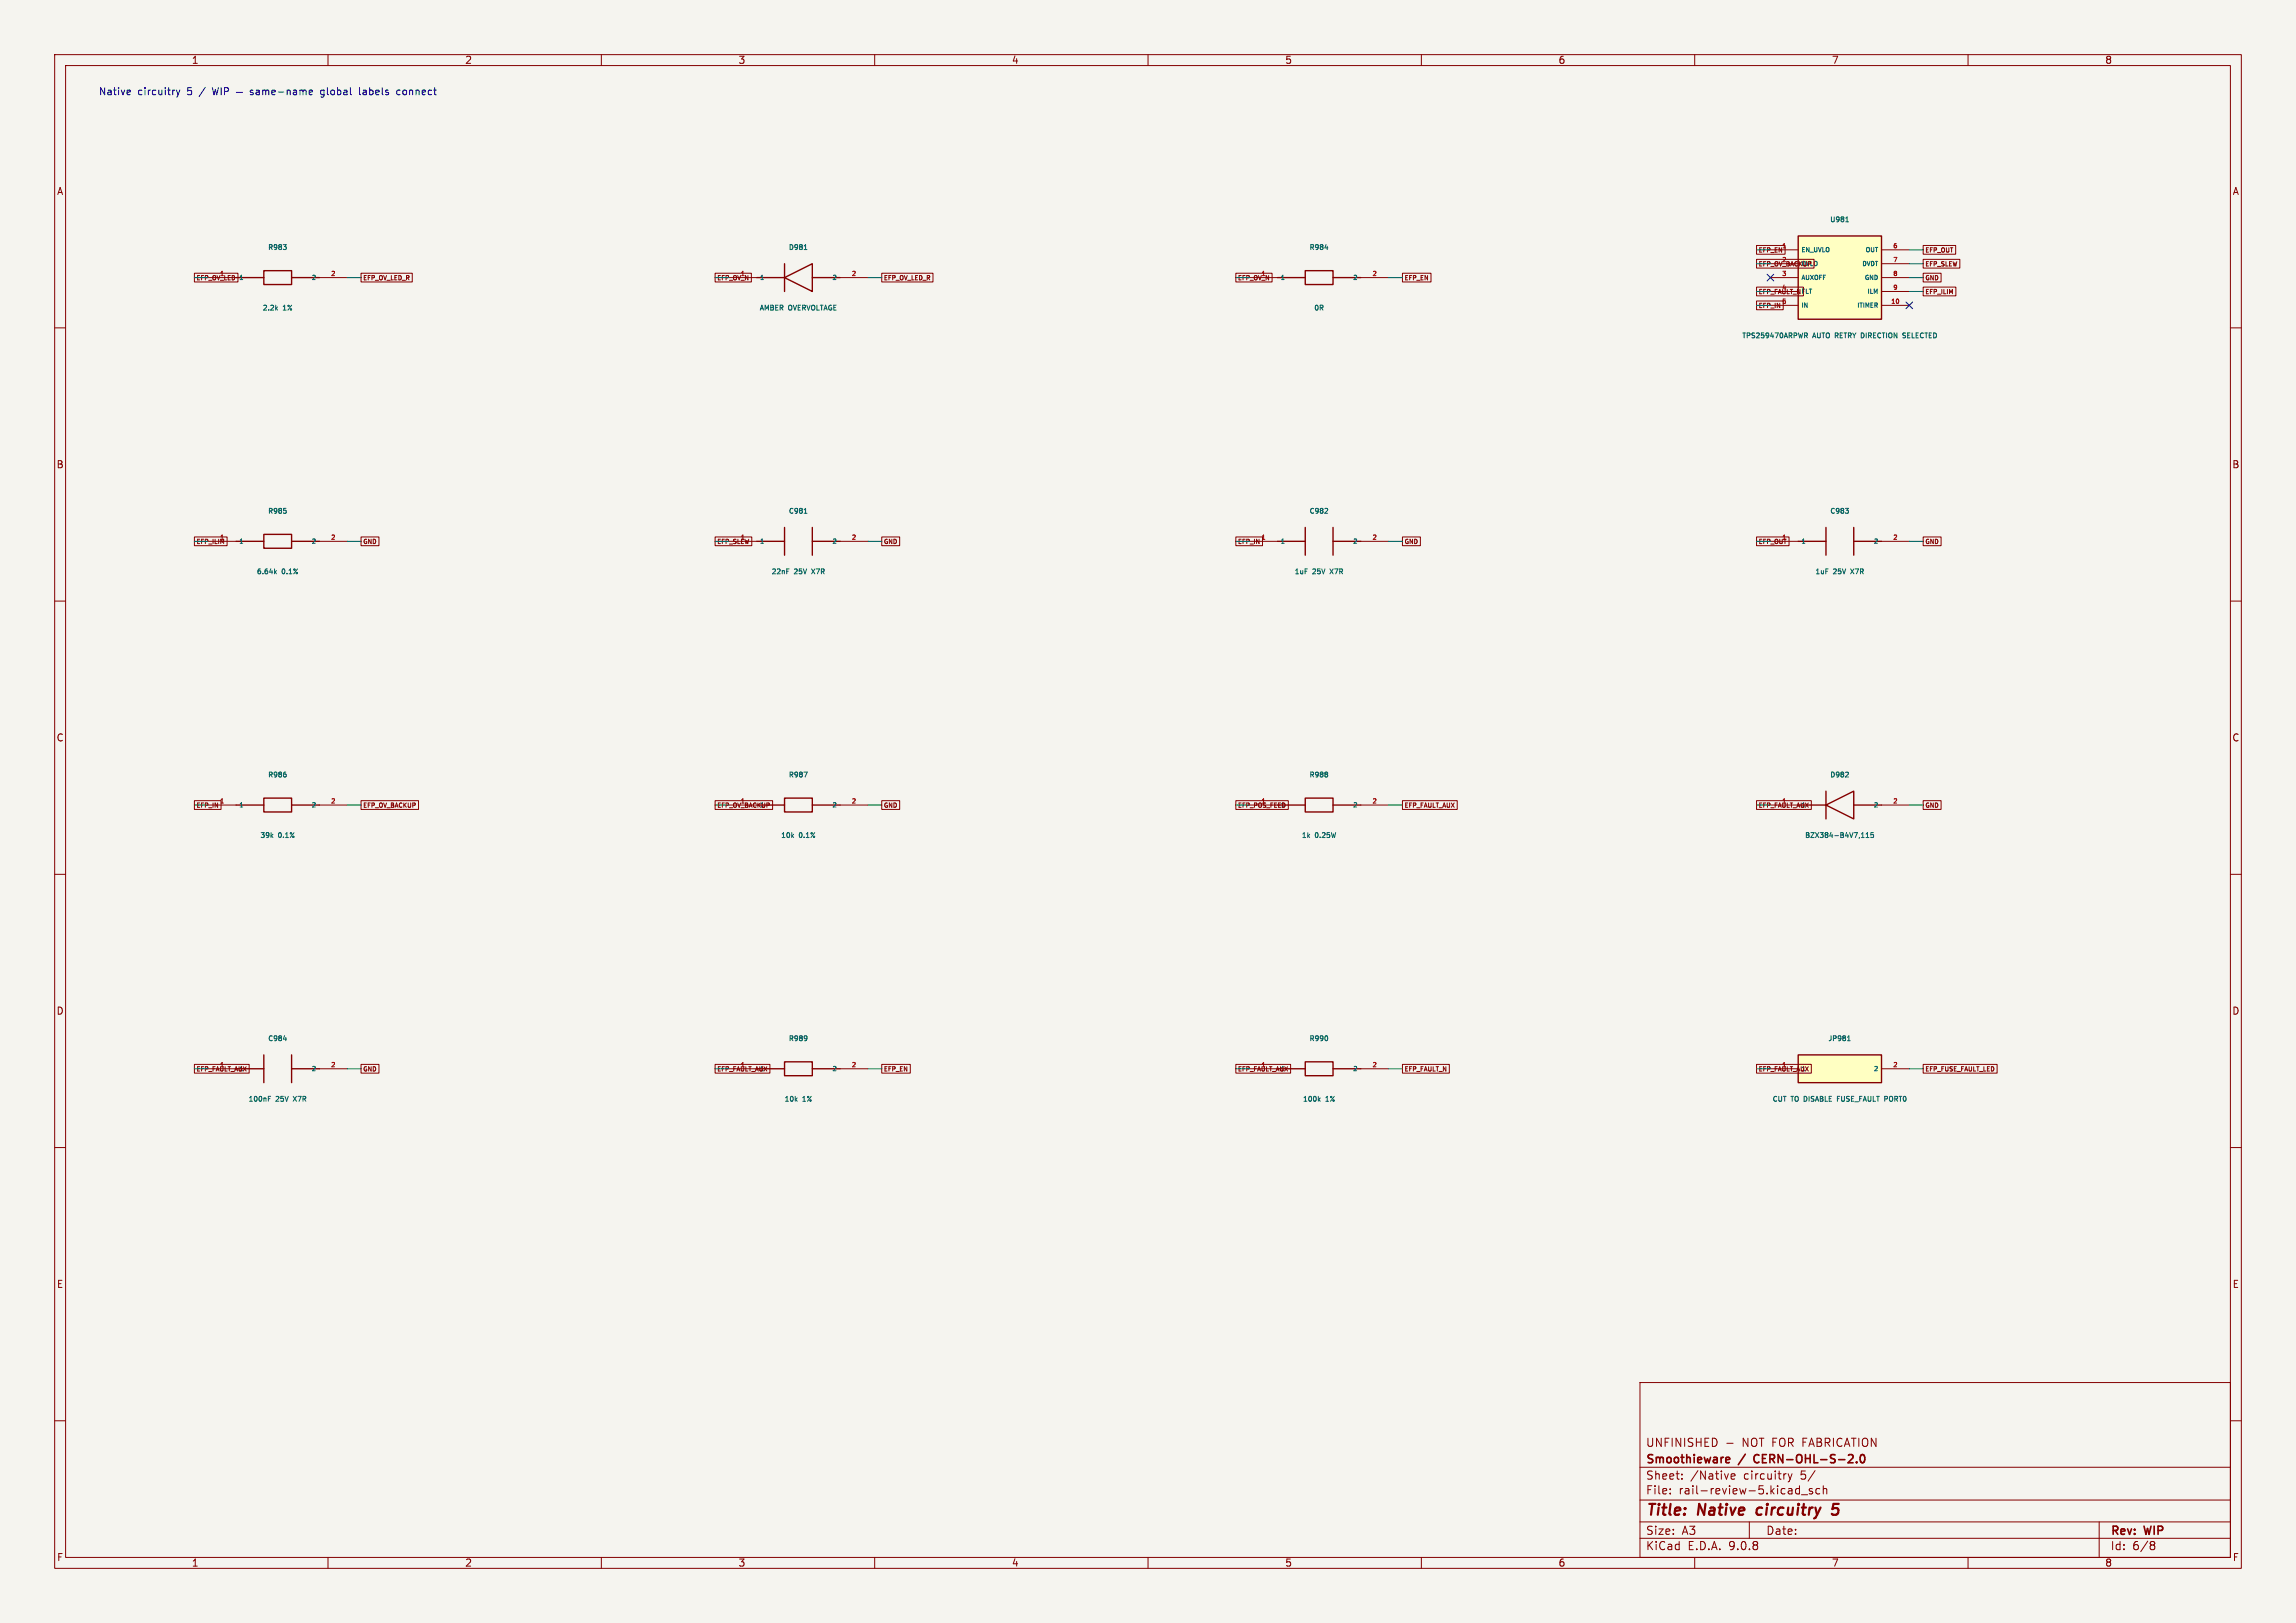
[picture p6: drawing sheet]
<svg xmlns="http://www.w3.org/2000/svg" width="420mm" height="297mm" viewBox="0 0 420 297" stroke-linecap="round" stroke-linejoin="round" font-family="sans-serif">
<defs><g id="words">
<g font-size="2.8" fill="#840000">
<text x="301" y="277.9">Title:</text>
<text x="310.6" y="277.9">Native</text>
<text x="322.2" y="277.9">circuitry</text>
</g>
<g font-size="2.1" fill="#840000">
<text x="301" y="268.2">Smoothieware</text>
<text x="301" y="265">UNFINISHED</text>
<text x="318.2" y="268.2">/</text>
<text x="318.7" y="265">NOT FOR FABRICATION</text>
<text x="321.5" y="268.2">CERN-OHL-S-2.0</text>
<text x="301" y="273.7">File:</text>
<text x="301" y="271">Sheet:</text>
<text x="307.1" y="273.7">rail-review-5.kicad_sch</text>
<text x="309.2" y="271">/Native</text>
<text x="319" y="271">circuitry</text>
<text x="329.5" y="271">5/</text>
<text x="301" y="281.1">Size:</text>
<text x="307.6" y="281.1">A3</text>
<text x="323" y="281.1">Date:</text>
<text x="386" y="281.3">Rev:</text>
<text x="392.4" y="281.3">WIP</text>
<text x="301" y="283.9">KiCad</text>
<text x="308.7" y="283.9">E.D.A.</text>
<text x="316.3" y="283.9">9.0.8</text>
<text x="386" y="283.9">Id:</text>
<text x="390.1" y="283.9">6/8</text>
</g>
<g font-size="1.8" fill="#840000">
<text x="35" y="11.9">1</text>
<text x="85" y="11.9">2</text>
<text x="135" y="11.9">3</text>
<text x="185" y="11.9">4</text>
<text x="235" y="11.9">5</text>
<text x="285" y="11.9">6</text>
<text x="335" y="11.9">7</text>
<text x="385" y="11.9">8</text>
<text x="10.3" y="35.9">A</text>
<text x="408.3" y="35.9">A</text>
<text x="10.3" y="85.9">B</text>
<text x="408.2" y="85.9">B</text>
<text x="10.3" y="135.9">C</text>
<text x="408.2" y="135.9">C</text>
<text x="10.3" y="185.9">D</text>
<text x="408.2" y="185.9">D</text>
<text x="10.3" y="235.9">E</text>
<text x="408.3" y="235.9">E</text>
<text x="10.3" y="285.9">F</text>
<text x="35" y="286.9">1</text>
<text x="85" y="286.9">2</text>
<text x="135" y="286.9">3</text>
<text x="185" y="286.9">4</text>
<text x="235" y="286.9">5</text>
<text x="285" y="286.9">6</text>
<text x="335" y="286.9">7</text>
<text x="385" y="286.9">8</text>
<text x="408.3" y="285.9">F</text>
</g>
<g font-size="1.8" fill="#0000c2">
<text x="18" y="17.6">Native</text>
<text x="25.2" y="17.6">circuitry</text>
<text x="34.4" y="17.6">5</text>
<text x="36.8" y="17.6">/</text>
<text x="59.7" y="17.6">global</text>
<text x="66.9" y="17.6">labels</text>
<text x="74" y="17.6">connect</text>
</g>
<g font-size="1.3" fill="#006464">
<text x="334.7" y="40.9">U981</text>
<text x="48.9" y="45.9">R983</text>
<text x="144.2" y="45.9">D981</text>
<text x="239.4" y="45.9">R984</text>
<text x="47.9" y="57">2.2k</text>
<text x="51.8" y="57">1%</text>
<text x="138.8" y="57">AMBER</text>
<text x="144.2" y="57">OVERVOLTAGE</text>
<text x="240.3" y="57">0R</text>
<text x="318.6" y="62.1">TPS259470ARPWR</text>
<text x="331.6" y="62.1">AUTO RETRY DIRECTION</text>
<text x="348.9" y="62.1">SELECTED</text>
<text x="48.9" y="94.2">R985</text>
<text x="144.2" y="94.2">C981</text>
<text x="239.4" y="94.2">C982</text>
<text x="334.7" y="94.2">C983</text>
<text x="46.9" y="105.3">6.64k</text>
<text x="51.6" y="105.3">0.1%</text>
<text x="141" y="105.3">22nF</text>
<text x="145.3" y="105.3">25V</text>
<text x="148.7" y="105.3">X7R</text>
<text x="236.7" y="105.3">1uF</text>
<text x="240.1" y="105.3">25V</text>
<text x="243.6" y="105.3">X7R</text>
<text x="332" y="105.3">1uF</text>
<text x="335.4" y="105.3">25V</text>
<text x="338.8" y="105.3">X7R</text>
<text x="48.9" y="142.5">R986</text>
<text x="144.2" y="142.5">R987</text>
<text x="239.4" y="142.5">R988</text>
<text x="334.7" y="142.5">D982</text>
<text x="47.5" y="153.5">39k</text>
<text x="50.9" y="153.5">0.1%</text>
<text x="142.8" y="153.5">10k</text>
<text x="146.2" y="153.5">0.1%</text>
<text x="238" y="153.5">1k</text>
<text x="240.6" y="153.5">0.25W</text>
<text x="330.1" y="153.5">BZX384-B4V7,115</text>
<text x="48.9" y="190.7">C984</text>
<text x="144.2" y="190.7">R989</text>
<text x="239.4" y="190.7">R990</text>
<text x="334.3" y="190.7">JP981</text>
<text x="45.3" y="201.8">100nF</text>
<text x="50.5" y="201.8">25V</text>
<text x="53.9" y="201.8">X7R</text>
<text x="143.4" y="201.8">10k</text>
<text x="146.8" y="201.8">1%</text>
<text x="238.2" y="201.8">100k</text>
<text x="242.5" y="201.8">1%</text>
<text x="324.1" y="201.8">CUT</text>
<text x="327.6" y="201.8">TO DISABLE</text>
<text x="336.6" y="201.8">FUSE_FAULT</text>
<text x="345.5" y="201.8">PORT0</text>
</g>
<g font-size="1.1" fill="#840000">
<text x="321.6" y="46.4">EFP_EN</text>
<text x="352.1" y="46.4">EFP_OUT</text>
<text x="35.9" y="51.5">EFP_OV_LED 1</text>
<text x="66.3" y="51.5">EFP_OV_LED_R</text>
<text x="131.1" y="51.5">EFP_OV_N</text>
<text x="161.6" y="51.5">EFP_OV_LED_R</text>
<text x="226.4" y="51.5">EFP_OV_N</text>
<text x="256.8" y="51.5">EFP_EN</text>
<text x="321.6" y="48.9">EFP_OV_BACKUP</text>
<text x="329.4" y="48.9">OVLO</text>
<text x="352.1" y="51.5">GND</text>
<text x="352.1" y="48.9">EFP_SLEW</text>
<text x="321.6" y="54">EFP_FAULT_NFLT</text>
<text x="321.6" y="56.6">EFP_IN</text>
<text x="352.1" y="54">EFP_ILIM</text>
<text x="35.9" y="99.7">EFP_ILIM</text>
<text x="66.3" y="99.7">GND</text>
<text x="131.1" y="99.7">EFP_SLEW</text>
<text x="135.4" y="98.8">1</text>
<text x="161.6" y="99.7">GND</text>
<text x="226.4" y="99.7">EFP_IN</text>
<text x="256.8" y="99.7">GND</text>
<text x="321.6" y="99.7">EFP_OUT</text>
<text x="352.1" y="99.7">GND</text>
<text x="35.9" y="148">EFP_IN</text>
<text x="66.3" y="148">EFP_OV_BACKUP</text>
<text x="131.1" y="148">EFP_OV_BACKUP</text>
<text x="138.9" y="147.9">1</text>
<text x="161.6" y="148">GND</text>
<text x="226.4" y="148">EFP_POS_FEED</text>
<text x="230.6" y="147.1">1</text>
<text x="234.2" y="147.9">1</text>
<text x="256.8" y="148">EFP_FAULT_AUX</text>
<text x="321.6" y="148">EFP_FAULT_AUX</text>
<text x="329.4" y="147.9">1</text>
<text x="352.1" y="148">GND</text>
<text x="35.9" y="196.3">EFP_FAULT_AUX</text>
<text x="43.7" y="196.2">1</text>
<text x="66.3" y="196.3">GND</text>
<text x="131.1" y="196.3">EFP_FAULT_AUX</text>
<text x="138.9" y="196.2">1</text>
<text x="161.6" y="196.3">EFP_EN</text>
<text x="226.4" y="196.3">EFP_FAULT_AUX</text>
<text x="234.2" y="196.2">1</text>
<text x="256.8" y="196.3">EFP_FAULT_N</text>
<text x="321.6" y="196.3">EFP_FAULT_AUX</text>
<text x="329.4" y="196.2">1</text>
<text x="352.1" y="196.3">EFP_FUSE_FAULT_LED</text>
</g>
<g font-size="1.1" fill="#a90000">
<text x="325.9" y="45.5">1</text>
<text x="346.2" y="45.5">6</text>
<text x="40.1" y="50.5">1</text>
<text x="60.4" y="50.5">2</text>
<text x="135.4" y="50.5">1</text>
<text x="155.7" y="50.5">2</text>
<text x="230.6" y="50.5">1</text>
<text x="250.9" y="50.5">2</text>
<text x="325.9" y="48">2</text>
<text x="325.9" y="50.5">3</text>
<text x="325.9" y="53.1">4</text>
<text x="346.2" y="48">7</text>
<text x="346.2" y="50.5">8</text>
<text x="346.2" y="53.1">9</text>
<text x="325.9" y="55.6">5</text>
<text x="345.8" y="55.6">10</text>
<text x="40.1" y="98.8">1</text>
<text x="60.4" y="98.8">2</text>
<text x="155.7" y="98.8">2</text>
<text x="230.6" y="98.8">1</text>
<text x="250.9" y="98.8">2</text>
<text x="325.9" y="98.8">1</text>
<text x="346.2" y="98.8">2</text>
<text x="40.1" y="147.1">1</text>
<text x="60.4" y="147.1">2</text>
<text x="135.4" y="147.1">1</text>
<text x="155.7" y="147.1">2</text>
<text x="250.9" y="147.1">2</text>
<text x="325.9" y="147.1">1</text>
<text x="346.2" y="147.1">2</text>
<text x="40.1" y="195.3">1</text>
<text x="60.4" y="195.3">2</text>
<text x="135.4" y="195.3">1</text>
<text x="155.7" y="195.3">2</text>
<text x="230.6" y="195.3">1</text>
<text x="250.9" y="195.3">2</text>
<text x="325.9" y="195.3">1</text>
<text x="346.2" y="195.3">2</text>
</g>
<g font-size="1.1" fill="#006464">
<text x="329.4" y="46.3">EN_UVLO</text>
<text x="341.1" y="46.3">OUT</text>
<text x="56.9" y="51.4">2</text>
<text x="138.9" y="51.4">1</text>
<text x="152.1" y="51.4">2</text>
<text x="234.2" y="51.4">1</text>
<text x="247.4" y="51.4">2</text>
<text x="329.4" y="51.4">AUXOFF</text>
<text x="340.5" y="48.9">DVDT</text>
<text x="340.9" y="51.4">GND</text>
<text x="341.4" y="54">ILM</text>
<text x="329.4" y="56.5">IN</text>
<text x="339.6" y="56.5">ITIMER</text>
<text x="43.7" y="99.7">1</text>
<text x="56.9" y="99.7">2</text>
<text x="138.9" y="99.7">1</text>
<text x="152.1" y="99.7">2</text>
<text x="234.2" y="99.7">1</text>
<text x="247.4" y="99.7">2</text>
<text x="329.4" y="99.7">1</text>
<text x="342.6" y="99.7">2</text>
<text x="43.7" y="147.9">1</text>
<text x="56.9" y="147.9">2</text>
<text x="152.1" y="147.9">2</text>
<text x="247.4" y="147.9">2</text>
<text x="342.6" y="147.9">2</text>
<text x="56.9" y="196.2">2</text>
<text x="152.1" y="196.2">2</text>
<text x="247.4" y="196.2">2</text>
<text x="342.6" y="196.2">2</text>
</g>
</g></defs>
<path d="M0 0h420v297h-420z" fill="#f5f4ef" stroke="#f5f4ef" stroke-width=".18"/>
<g fill="none" stroke="#840000" stroke-width=".18">
<path d="M10 10h400v277h-400zM12 12h396v273h-396zM60 10v2M110 10v2M160 10v2M210 10v2M260 10v2M310 10v2M360 10v2M10 60h2M408 60h2M10 110h2"/>
<path d="M408 110h2M10 160h2M408 160h2M10 210h2M408 210h2M300 253h108v32h-108zM10 260h2M300 278.5h108M300 274.5h108M300 268.5h108M305.5 273.2v.2M305.5 272.5v.1"/>
<path d="M307.7 270.5v.2M307.7 269.8v.1M315.9 264.1h1.1M316.7 270.2l.7-.2-.1-.2-.4-.1-.2 .2v.7h.6M320 278.5v3M327.1 269.7l.3 1M327.4 270.7l-.3 .5M327.8 269.7l-.4 1M328.7 272.4l.5 .1M329.2 271.9v1.5M329.2 273.3l-.5 .1M329.5 273.5h1.2"/>
<path d="M331.5 272.5l-.3-.1-.3 .2 .1 .2 .5 .2v.3h-.6M332.9 272.5l-.5-.1-.2 .3v.4l.1 .2h.6M333.5 272.5l.2-.1 .4 .1 .1 .9M333.5 271.9v1.5M384 278.5v6.5M408 260h2M60 285v2M110 285v2M160 285v2M210 285v2M260 285v2M300 281.5h108"/>
<path d="M310 285v2M360 285v2M393.6 282.1l.4 .1 .2 .2-.3 .3M393.6 282.7h.3M393.9 282.7l.2 .2 .1 .4-.2 .2-.4 .1"/>
</g>
<path d="M321.5 276.1l-.2 .7 .3 .4M336.3 275.2h-.9l-.2 1 .3-.2 .6 .1 .2 .2-.2 .7-.3 .2h-.5l-.2-.2" fill="none" stroke="#840000" stroke-width=".4"/>
<path d="M315.9 266.7l.4 .1 .1 .2-.7 .2M316.3 267.6l-.4 .1M321 266.4l-.2 .4 .2 .7M338 267.7h1M338.9 266.3v.5M339.6 267.5v.2M340.4 266.3l.2-.1a.8 .8 0 0 1 .5 .7 .8 .8 0 0 1-.5 .8l-.2-.2-.1-.4z" fill="none" stroke="#840000" stroke-width=".3"/>
<path d="M328.9 193h15.3v5.1h-15.3z" fill="#ffffc2"/>
<g fill="none" stroke="#840000" stroke-width=".25">
<path d="M138.4 50.8h5.1M143.5 50.8l5.1-2.5v5zM143.5 48.3v5M148.6 50.8h5.1M233.7 50.8h5.1M238.8 49.5h5v2.6h-5zM243.8 50.8h5.1M138.4 99.1h5.1M143.5 96.5v5.1M148.6 99.1h5.1M148.6 96.5v5.1M233.7 99.1h5.1"/>
<path d="M238.8 96.5v5.1M243.8 99.1h5.1M243.8 96.5v5.1M43.2 147.3h5.1M48.3 146.1h5v2.5h-5zM53.3 147.3h5.1M138.4 147.3h5.1M143.5 146.1h5.1v2.5h-5.1zM148.6 147.3h5.1M233.7 147.3h5.1M238.8 146.1h5v2.5h-5zM243.8 147.3h5.1"/>
<path d="M43.2 195.6h5.1M48.3 193v5.1M53.3 195.6h5.1M53.3 193v5.1M138.4 195.6h5.1M143.5 194.3h5.1v2.6h-5.1zM148.6 195.6h5.1M233.7 195.6h5.1M238.8 194.3h5v2.6h-5zM243.8 195.6h5.1M328.9 193h15.3v5.1h-15.3z"/>
</g>
<g fill="none" stroke="#840000" stroke-width=".18">
<path d="M133.3 50.8h5.1M153.7 50.8h5M228.6 50.8h5.1M248.9 50.8h5.1M133.3 99.1h5.1M153.7 99.1h5M228.6 99.1h5.1M248.9 99.1h5.1M38.1 147.3h5.1M58.4 147.3h5.1M133.3 147.3h5.1M153.7 147.3h5"/>
<path d="M228.6 147.3h5.1M248.9 147.3h5.1M38.1 195.6h5.1M58.4 195.6h5.1M133.3 195.6h5.1M153.7 195.6h5M228.6 195.6h5.1M248.9 195.6h5.1M323.8 195.6h5.1M344.2 195.6h5"/>
</g>
<g fill="none" stroke="#006464" stroke-width=".18">
<path d="M147.1 45.7h.5M242.3 45.4h.6M147.1 93.9h.5M242.8 93.1v.3l-.5 .5h.6M143.9 104.1h.4M52.3 141.7v.4M147.1 141.3h.6l-.4 .9M242.8 141.3v.3M242.8 141.7v.4M51.9 190.1h.5M147.5 189.6l.1 .5-.1 .3M147.6 189.9l-.1 .2"/>
<path d="M242.8 189.6v.8M337.9 190.4h.6M338 189.8l.2-.3v.9M49.1 201.1h.3M49.1 200.6h.4M241.2 201.2l.3 .3M241.5 200.9l-.4 .4M336.1 201.1h.3M336.5 200.6h-.4v.9M344.8 200.6l.4 .1M345.2 201.1h-.4"/>
</g>
<path d="M328.9 43.2h15.3v15.2h-15.3z" fill="#ffffc2"/>
<g fill="none" stroke="#840000" stroke-width=".25">
<path d="M43.2 50.8h5.1M48.3 49.5h5v2.6h-5zM53.3 50.8h5.1M328.9 43.2h15.3v15.2h-15.3zM43.2 99.1h5.1M48.3 97.8h5v2.5h-5zM53.3 99.1h5.1M328.9 99.1h5.1M334 96.5v5.1M339.1 99.1h5.1M339.1 96.5v5.1M328.9 147.3h5.1"/>
<path d="M334 147.3l5.1-2.5v5.1zM334 144.8v5.1M339.1 147.3h5.1"/>
</g>
<g fill="none" stroke="#840000" stroke-width=".18">
<path d="M35.6 50h7.9v1.6h-7.9zM38.1 50.8h5.1M58.4 50.8h5.1M66 50h9.4v1.6h-9.4zM130.8 50h6.6v1.6h-6.6zM161.3 50h9.4v1.6h-9.4zM226.1 50h6.6v1.6h-6.6zM256.5 50h5.3v1.6h-5.3zM321.3 44.9h5.2v1.6h-5.2zM321.3 47.5h10.5v1.6h-10.5zM321.3 52.5h8.6v1.6h-8.6zM321.3 55.1h4.9v1.6h-4.9z"/>
<path d="M323.8 45.7h5.1M323.8 48.3h5.1M323.8 50.8h5.1M323.8 53.3h5.1M323.8 55.9h5.1M344.2 45.7h5M344.2 48.3h5M344.2 50.8h5M344.2 53.3h5M344.2 55.9h5M351.8 50h3.3v1.6h-3.3zM351.8 52.5h6v1.6h-6z"/>
<path d="M351.8 44.9h5.9v1.6h-5.9zM351.8 47.5h6.7v1.6h-6.7zM35.6 98.3h5.9v1.6h-5.9zM38.1 99.1h5.1M58.4 99.1h5.1M66 98.3h3.3v1.6h-3.3zM130.8 98.3h6.7v1.6h-6.7zM161.3 98.3h3.3v1.6h-3.3zM226.1 98.3h4.8v1.6h-4.8zM256.5 98.3h3.3v1.6h-3.3zM321.3 98.3h6v1.6h-6zM323.8 99.1h5.1"/>
<path d="M344.2 99.1h5M351.8 98.3h3.3v1.6h-3.3zM35.6 146.5h4.8v1.6h-4.8zM66 146.5h10.6v1.6h-10.6zM130.8 146.5h10.5v1.6h-10.5zM161.3 146.5h3.3v1.6h-3.3zM226.1 146.5h9.6v1.6h-9.6zM256.5 146.5h10.1v1.6h-10.1zM321.3 146.5h10v1.6h-10zM323.8 147.3h5.1M344.2 147.3h5M351.8 146.5h3.3v1.6h-3.3z"/>
<path d="M35.6 194.8h10v1.6h-10zM66 194.8h3.3v1.6h-3.3zM130.8 194.8h10v1.6h-10zM161.3 194.8h5.2v1.6h-5.2zM226.1 194.8h10v1.6h-10zM256.5 194.8h8.6v1.6h-8.6zM321.3 194.8h10v1.6h-10zM351.8 194.8h13.5v1.6h-13.5z"/>
</g>
<g fill="none" stroke="#006464" stroke-width=".18">
<path d="M337.8 39.8l.1-.1v.9M50.5 56.4l.3 .3M50.8 56.1l-.4 .4M51.8 44.8h.6l-.3 .3M52.3 45.2v.4M337.6 40.6h.5M330.1 60.9h.3l.2 .2-.1 .3h-.4M330.3 61.4l.3 .4M348.1 61h.5M348.1 61.3l.4 .1M348.5 61.8h-.3M51.9 93h.4"/>
<path d="M52.3 93.4v.5M337.6 93h.5l-.3 .4M338 93.4v.5M50.3 104.7l.3 .3M50.6 104.4l-.4 .4M338 141.3l.1 .4-.5 .5h.5M340.5 153.3h.5M341.3 153.3h.6M341.3 152.6l.3-.2v.9M342.7 152.4h-.5v.4h.4l.1 .4h-.5"/>
</g>
<g fill="none" stroke="#009600" stroke-width=".18">
<path d="M35.6 50.8h2.5M63.5 50.8h2.5M130.8 50.8h2.5M158.7 50.8h2.6M226.1 50.8h2.5M254 50.8h2.5M321.3 48.3h2.5M321.3 45.7h2.5M321.3 53.3h2.5M321.3 55.9h2.5M349.2 50.8h2.6M349.2 48.3h2.6"/>
<path d="M349.2 45.7h2.6M349.2 53.3h2.6M35.6 99.1h2.5M63.5 99.1h2.5M130.8 99.1h2.5M158.7 99.1h2.6M226.1 99.1h2.5M254 99.1h2.5M321.3 99.1h2.5M349.2 99.1h2.6M35.6 147.3h2.5M63.5 147.3h2.5"/>
<path d="M130.8 147.3h2.5M158.7 147.3h2.6M226.1 147.3h2.5M254 147.3h2.5M321.3 147.3h2.5M349.2 147.3h2.6M35.6 195.6h2.5M63.5 195.6h2.5M130.8 195.6h2.5M158.7 195.6h2.6M226.1 195.6h2.5M254 195.6h2.5"/>
<path d="M321.3 195.6h2.5M349.2 195.6h2.6"/>
</g>
<path d="M323.2 50.2l1.3 1.2M324.5 50.2l-1.3 1.2M348.6 55.3l1.3 1.2M349.9 55.3l-1.3 1.2" fill="none" stroke="#000084" stroke-width=".18"/>
<g fill="none" stroke="#0000c2" stroke-width=".18">
<path d="M23.7 16.5l.2 .3-.7 .1M23.8 17.3h-.1M32.3 16.5l.3 .8M32.6 17.3l-.3 .5M32.9 16.5l-.3 .8M38.8 16l.3 1.3 .3-.9 .2 .9 .4-1.3M40.4 16v1.3M41.1 16.7h.6l.1-.2-.1-.3-.6-.2v1.3M43.2 16.9h1.1M46.3 16.5h-.3l-.2 .2v.1l.5 .2v.3h-.5M46.9 16.5h.5v.8M47.4 16.8h-.4l-.2 .2 .2 .3h.4"/>
<path d="M48.1 16.6l.3-.1 .2 .2M48.1 16.5v.8M48.6 16.7l.2-.2h.3l.1 .8M48.6 16.7v.6M49.7 16.9l.7-.1-.1-.3h-.4l-.2 .2 .1 .6h.5M50.9 16.8h1M52.5 16.6l.2-.1h.3l.1 .8M52.5 16.5v.8M53.7 16.5h.5l.1 .8M54.3 16.8h-.5l-.2 .2 .2 .3h.5M54.9 16.6l.3-.1 .2 .2M54.9 16.5v.8"/>
<path d="M55.4 16.7l.2-.2h.3l.1 .8M55.4 16.7v.6M56.5 16.9l.7-.1-.1-.3h-.4l-.2 .2 .1 .6h.5M58.7 17.7h.4M59.1 16.5h-.3l-.2 .2 .1 .5 .4 .1M65.8 16v1.2l.2 .1M66.4 16.9v.4M73.2 16.5h-.4l-.2 .2 .1 .6h.5"/>
</g>
<use href="#words"/>
</svg>
